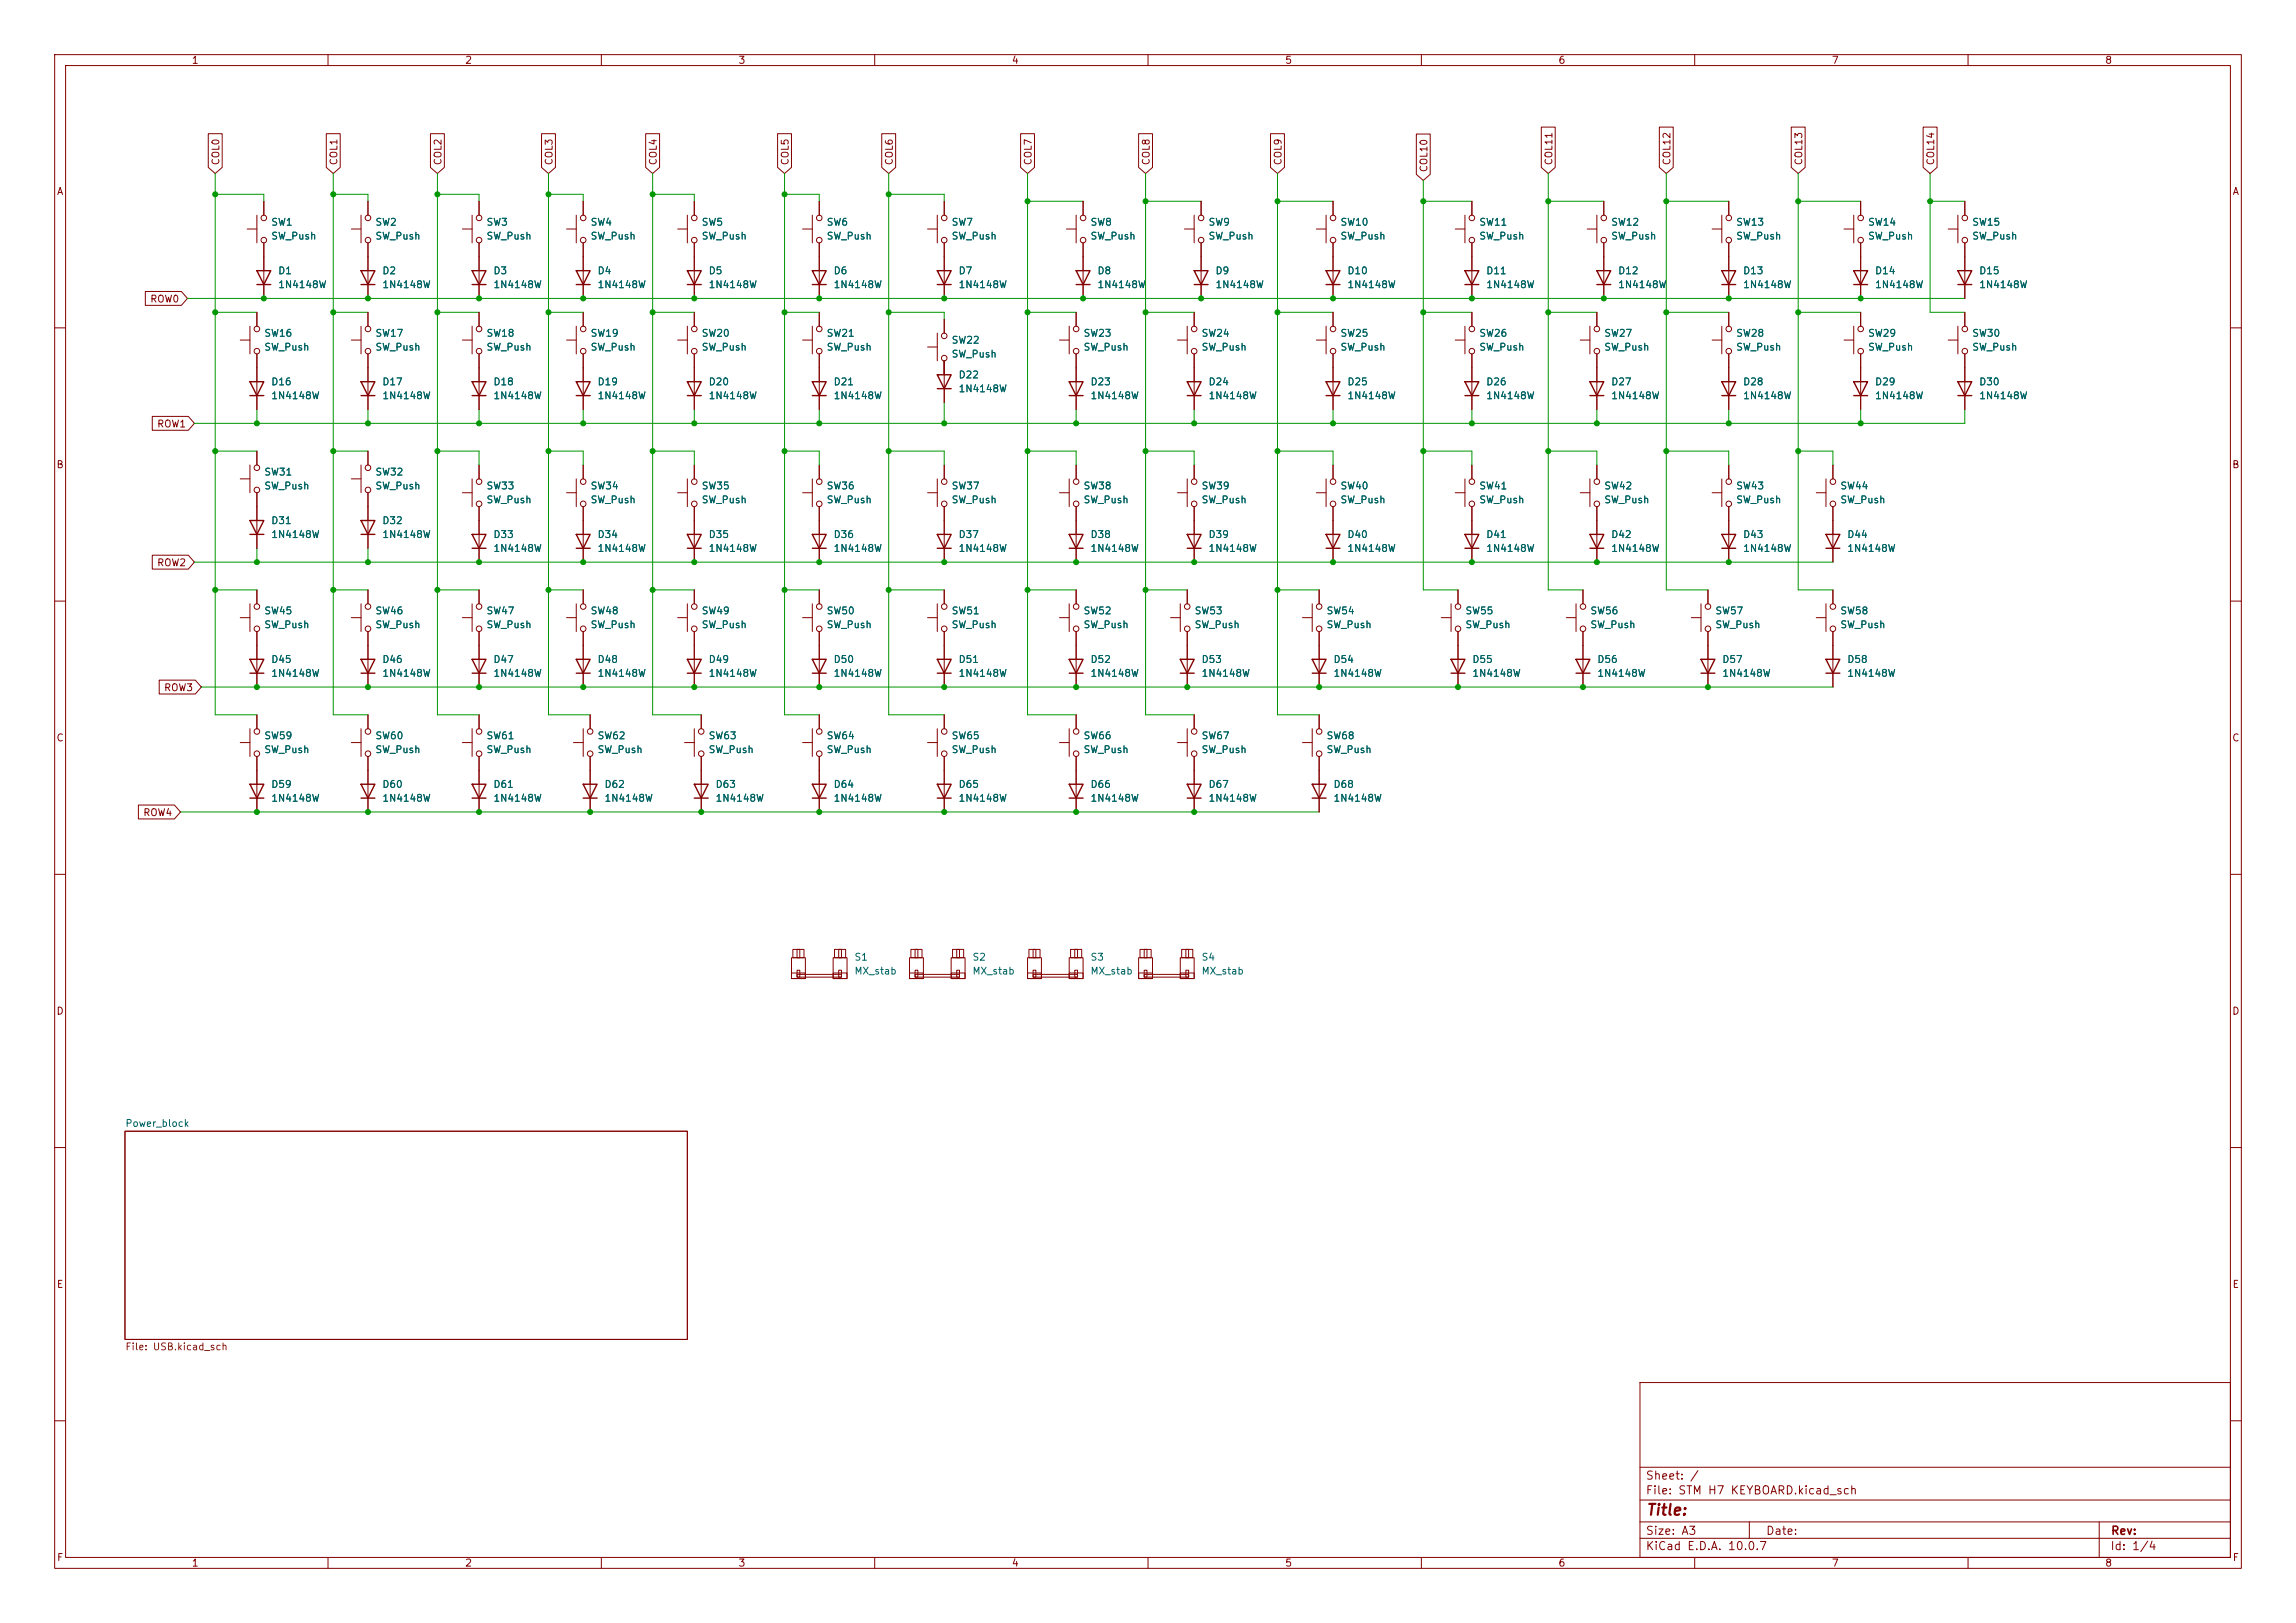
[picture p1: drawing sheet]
<svg xmlns="http://www.w3.org/2000/svg" width="420mm" height="297mm" viewBox="0 0 420 297" stroke-linecap="round" stroke-linejoin="round" font-family="sans-serif">
<defs><g id="words">
<text font-size="2" fill="#840000" x="301" y="277.8">Title:</text>
<g font-size="1.5" fill="#840000">
<text x="300.9" y="273.8">File: STM H7 KEYBOARD.kicad_sch</text>
<text x="300.9" y="271.1">Sheet: /</text>
<text x="300.9" y="281.2">Size: A3</text>
<text x="322.9" y="281.2">Date:</text>
<text x="386" y="281.2">Rev:</text>
<text x="300.9" y="284">KiCad E.D.A. 10.0.7</text>
<text x="385.9" y="284">Id: 1/4</text>
</g>
<g font-size="1.3" fill="#840000">
<text x="35" y="12">1</text>
<text x="85" y="12">2</text>
<text x="135" y="12">3</text>
<text x="185" y="12">4</text>
<text x="235" y="12">5</text>
<text x="285" y="12">6</text>
<text x="335" y="12">7</text>
<text x="385" y="12">8</text>
<text x="10.3" y="36">A</text>
<text x="40.4" y="30.3" transform="rotate(-90 40.4 30.3)">COL0</text>
<text x="62" y="30.3" transform="rotate(-90 62 30.3)">COL1</text>
<text x="81.1" y="30.3" transform="rotate(-90 81.1 30.3)">COL2</text>
<text x="101.4" y="30.3" transform="rotate(-90 101.4 30.3)">COL3</text>
<text x="120.4" y="30.3" transform="rotate(-90 120.4 30.3)">COL4</text>
<text x="144.6" y="30.3" transform="rotate(-90 144.6 30.3)">COL5</text>
<text x="163.6" y="30.3" transform="rotate(-90 163.6 30.3)">COL6</text>
<text x="189" y="30.3" transform="rotate(-90 189 30.3)">COL7</text>
<text x="210.6" y="30.3" transform="rotate(-90 210.6 30.3)">COL8</text>
<text x="234.7" y="30.3" transform="rotate(-90 234.7 30.3)">COL9</text>
<text x="261.4" y="31.6" transform="rotate(-90 261.4 31.6)">COL10</text>
<text x="284.3" y="30.3" transform="rotate(-90 284.3 30.3)">COL11</text>
<text x="305.9" y="30.3" transform="rotate(-90 305.9 30.3)">COL12</text>
<text x="330" y="30.3" transform="rotate(-90 330 30.3)">COL13</text>
<text x="354.1" y="30.3" transform="rotate(-90 354.1 30.3)">COL14</text>
<text x="408.3" y="36">A</text>
<text x="27.4" y="55.7">ROW0</text>
<text x="28.6" y="78.5">ROW1</text>
<text x="10.2" y="86">B</text>
<text x="408.2" y="86">B</text>
<text x="28.6" y="103.9">ROW2</text>
<text x="29.9" y="126.8">ROW3</text>
<text x="10.2" y="136">C</text>
<text x="408.2" y="136">C</text>
<text x="26.1" y="149.6">ROW4</text>
<text x="10.2" y="186">D</text>
<text x="408.2" y="186">D</text>
<text x="10.3" y="236">E</text>
<text x="408.3" y="236">E</text>
<text x="10.3" y="286">F</text>
<text x="35" y="287">1</text>
<text x="85" y="287">2</text>
<text x="135" y="287">3</text>
<text x="185" y="287">4</text>
<text x="235" y="287">5</text>
<text x="285" y="287">6</text>
<text x="335" y="287">7</text>
<text x="385" y="287">8</text>
<text x="408.3" y="286">F</text>
</g>
<g font-size="1.3" fill="#006464">
<text x="49.5" y="41.6">SW1</text>
<text x="68.6" y="41.6">SW2</text>
<text x="88.9" y="41.6">SW3</text>
<text x="107.9" y="41.6">SW4</text>
<text x="128.3" y="41.6">SW5</text>
<text x="151.1" y="41.6">SW6</text>
<text x="174" y="41.6">SW7</text>
<text x="199.4" y="41.6">SW8</text>
<text x="221" y="41.6">SW9</text>
<text x="245.1" y="41.6">SW10</text>
<text x="270.5" y="41.6">SW11</text>
<text x="294.6" y="41.6">SW12</text>
<text x="317.5" y="41.6">SW13</text>
<text x="341.6" y="41.6">SW14</text>
<text x="360.7" y="41.6">SW15</text>
<text x="49.5" y="44.1">SW_Push</text>
<text x="68.6" y="44.1">SW_Push</text>
<text x="88.9" y="44.1">SW_Push</text>
<text x="107.9" y="44.1">SW_Push</text>
<text x="128.3" y="44.1">SW_Push</text>
<text x="151.1" y="44.1">SW_Push</text>
<text x="174" y="44.1">SW_Push</text>
<text x="199.4" y="44.1">SW_Push</text>
<text x="221" y="44.1">SW_Push</text>
<text x="245.1" y="44.1">SW_Push</text>
<text x="270.5" y="44.1">SW_Push</text>
<text x="294.6" y="44.1">SW_Push</text>
<text x="317.5" y="44.1">SW_Push</text>
<text x="341.6" y="44.1">SW_Push</text>
<text x="360.7" y="44.1">SW_Push</text>
<text x="50.8" y="50.5">D1</text>
<text x="50.8" y="53">1N4148W</text>
<text x="69.8" y="50.5">D2</text>
<text x="69.8" y="53">1N4148W</text>
<text x="90.2" y="50.5">D3</text>
<text x="90.2" y="53">1N4148W</text>
<text x="109.2" y="50.5">D4</text>
<text x="109.2" y="53">1N4148W</text>
<text x="129.5" y="50.5">D5</text>
<text x="129.5" y="53">1N4148W</text>
<text x="152.4" y="50.5">D6</text>
<text x="152.4" y="53">1N4148W</text>
<text x="175.2" y="50.5">D7</text>
<text x="175.2" y="53">1N4148W</text>
<text x="200.6" y="50.5">D8</text>
<text x="200.6" y="53">1N4148W</text>
<text x="222.2" y="50.5">D9</text>
<text x="222.2" y="53">1N4148W</text>
<text x="246.4" y="50.5">D10</text>
<text x="246.4" y="53">1N4148W</text>
<text x="271.8" y="50.5">D11</text>
<text x="271.8" y="53">1N4148W</text>
<text x="295.9" y="50.5">D12</text>
<text x="295.9" y="53">1N4148W</text>
<text x="318.8" y="50.5">D13</text>
<text x="318.8" y="53">1N4148W</text>
<text x="342.9" y="50.5">D14</text>
<text x="342.9" y="53">1N4148W</text>
<text x="361.9" y="50.5">D15</text>
<text x="361.9" y="53">1N4148W</text>
<text x="48.2" y="61.9">SW16</text>
<text x="48.2" y="64.5">SW_Push</text>
<text x="68.6" y="61.9">SW17</text>
<text x="68.6" y="64.5">SW_Push</text>
<text x="88.9" y="61.9">SW18</text>
<text x="88.9" y="64.5">SW_Push</text>
<text x="107.9" y="61.9">SW19</text>
<text x="107.9" y="64.5">SW_Push</text>
<text x="128.3" y="61.9">SW20</text>
<text x="128.3" y="64.5">SW_Push</text>
<text x="151.1" y="61.9">SW21</text>
<text x="151.1" y="64.5">SW_Push</text>
<text x="174" y="63.2">SW22</text>
<text x="174" y="65.7">SW_Push</text>
<text x="198.1" y="61.9">SW23</text>
<text x="198.1" y="64.5">SW_Push</text>
<text x="219.7" y="61.9">SW24</text>
<text x="219.7" y="64.5">SW_Push</text>
<text x="245.1" y="61.9">SW25</text>
<text x="245.1" y="64.5">SW_Push</text>
<text x="270.5" y="61.9">SW26</text>
<text x="270.5" y="64.5">SW_Push</text>
<text x="293.4" y="61.9">SW27</text>
<text x="293.4" y="64.5">SW_Push</text>
<text x="317.5" y="61.9">SW28</text>
<text x="317.5" y="64.5">SW_Push</text>
<text x="341.6" y="61.9">SW29</text>
<text x="341.6" y="64.5">SW_Push</text>
<text x="360.7" y="61.9">SW30</text>
<text x="360.7" y="64.5">SW_Push</text>
<text x="49.5" y="70.8">D16</text>
<text x="69.8" y="70.8">D17</text>
<text x="90.2" y="70.8">D18</text>
<text x="109.2" y="70.8">D19</text>
<text x="129.5" y="70.8">D20</text>
<text x="152.4" y="70.8">D21</text>
<text x="175.2" y="69.5">D22</text>
<text x="199.4" y="70.8">D23</text>
<text x="221" y="70.8">D24</text>
<text x="246.4" y="70.8">D25</text>
<text x="271.8" y="70.8">D26</text>
<text x="294.6" y="70.8">D27</text>
<text x="318.8" y="70.8">D28</text>
<text x="342.9" y="70.8">D29</text>
<text x="361.9" y="70.8">D30</text>
<text x="49.5" y="73.4">1N4148W</text>
<text x="69.8" y="73.4">1N4148W</text>
<text x="90.2" y="73.4">1N4148W</text>
<text x="109.2" y="73.4">1N4148W</text>
<text x="129.5" y="73.4">1N4148W</text>
<text x="152.4" y="73.4">1N4148W</text>
<text x="175.2" y="72.1">1N4148W</text>
<text x="199.4" y="73.4">1N4148W</text>
<text x="221" y="73.4">1N4148W</text>
<text x="246.4" y="73.4">1N4148W</text>
<text x="271.8" y="73.4">1N4148W</text>
<text x="294.6" y="73.4">1N4148W</text>
<text x="318.8" y="73.4">1N4148W</text>
<text x="342.9" y="73.4">1N4148W</text>
<text x="361.9" y="73.4">1N4148W</text>
<text x="48.2" y="87.3">SW31</text>
<text x="48.2" y="89.9">SW_Push</text>
<text x="68.6" y="87.3">SW32</text>
<text x="68.6" y="89.9">SW_Push</text>
<text x="88.9" y="89.9">SW33</text>
<text x="107.9" y="89.9">SW34</text>
<text x="128.3" y="89.9">SW35</text>
<text x="151.1" y="89.9">SW36</text>
<text x="174" y="89.9">SW37</text>
<text x="198.1" y="89.9">SW38</text>
<text x="219.7" y="89.9">SW39</text>
<text x="245.1" y="89.9">SW40</text>
<text x="270.5" y="89.9">SW41</text>
<text x="293.4" y="89.9">SW42</text>
<text x="317.5" y="89.9">SW43</text>
<text x="336.5" y="89.9">SW44</text>
<text x="88.9" y="92.4">SW_Push</text>
<text x="107.9" y="92.4">SW_Push</text>
<text x="128.3" y="92.4">SW_Push</text>
<text x="151.1" y="92.4">SW_Push</text>
<text x="174" y="92.4">SW_Push</text>
<text x="198.1" y="92.4">SW_Push</text>
<text x="219.7" y="92.4">SW_Push</text>
<text x="245.1" y="92.4">SW_Push</text>
<text x="270.5" y="92.4">SW_Push</text>
<text x="293.4" y="92.4">SW_Push</text>
<text x="317.5" y="92.4">SW_Push</text>
<text x="336.5" y="92.4">SW_Push</text>
<text x="49.5" y="96.2">D31</text>
<text x="49.5" y="98.8">1N4148W</text>
<text x="69.8" y="96.2">D32</text>
<text x="69.8" y="98.8">1N4148W</text>
<text x="90.2" y="98.8">D33</text>
<text x="90.2" y="101.3">1N4148W</text>
<text x="109.2" y="98.8">D34</text>
<text x="109.2" y="101.3">1N4148W</text>
<text x="129.5" y="98.8">D35</text>
<text x="129.5" y="101.3">1N4148W</text>
<text x="152.4" y="98.8">D36</text>
<text x="152.4" y="101.3">1N4148W</text>
<text x="175.2" y="98.8">D37</text>
<text x="175.2" y="101.3">1N4148W</text>
<text x="199.4" y="98.8">D38</text>
<text x="199.4" y="101.3">1N4148W</text>
<text x="221" y="98.8">D39</text>
<text x="221" y="101.3">1N4148W</text>
<text x="246.4" y="98.8">D40</text>
<text x="246.4" y="101.3">1N4148W</text>
<text x="271.8" y="98.8">D41</text>
<text x="271.8" y="101.3">1N4148W</text>
<text x="294.6" y="98.8">D42</text>
<text x="294.6" y="101.3">1N4148W</text>
<text x="318.8" y="98.8">D43</text>
<text x="318.8" y="101.3">1N4148W</text>
<text x="337.8" y="98.8">D44</text>
<text x="337.8" y="101.3">1N4148W</text>
<text x="48.2" y="112.7">SW45</text>
<text x="68.6" y="112.7">SW46</text>
<text x="88.9" y="112.7">SW47</text>
<text x="107.9" y="112.7">SW48</text>
<text x="128.3" y="112.7">SW49</text>
<text x="151.1" y="112.7">SW50</text>
<text x="174" y="112.7">SW51</text>
<text x="198.1" y="112.7">SW52</text>
<text x="218.4" y="112.7">SW53</text>
<text x="242.6" y="112.7">SW54</text>
<text x="268" y="112.7">SW55</text>
<text x="290.8" y="112.7">SW56</text>
<text x="313.7" y="112.7">SW57</text>
<text x="336.5" y="112.7">SW58</text>
<text x="48.2" y="115.3">SW_Push</text>
<text x="68.6" y="115.3">SW_Push</text>
<text x="88.9" y="115.3">SW_Push</text>
<text x="107.9" y="115.3">SW_Push</text>
<text x="128.3" y="115.3">SW_Push</text>
<text x="151.1" y="115.3">SW_Push</text>
<text x="174" y="115.3">SW_Push</text>
<text x="198.1" y="115.3">SW_Push</text>
<text x="218.4" y="115.3">SW_Push</text>
<text x="242.6" y="115.3">SW_Push</text>
<text x="268" y="115.3">SW_Push</text>
<text x="290.8" y="115.3">SW_Push</text>
<text x="313.7" y="115.3">SW_Push</text>
<text x="336.5" y="115.3">SW_Push</text>
<text x="49.5" y="121.6">D45</text>
<text x="49.5" y="124.2">1N4148W</text>
<text x="69.8" y="121.6">D46</text>
<text x="69.8" y="124.2">1N4148W</text>
<text x="90.2" y="121.6">D47</text>
<text x="90.2" y="124.2">1N4148W</text>
<text x="109.2" y="121.6">D48</text>
<text x="109.2" y="124.2">1N4148W</text>
<text x="129.5" y="121.6">D49</text>
<text x="129.5" y="124.2">1N4148W</text>
<text x="152.4" y="121.6">D50</text>
<text x="152.4" y="124.2">1N4148W</text>
<text x="175.2" y="121.6">D51</text>
<text x="175.2" y="124.2">1N4148W</text>
<text x="199.4" y="121.6">D52</text>
<text x="199.4" y="124.2">1N4148W</text>
<text x="219.7" y="121.6">D53</text>
<text x="219.7" y="124.2">1N4148W</text>
<text x="243.8" y="121.6">D54</text>
<text x="243.8" y="124.2">1N4148W</text>
<text x="269.2" y="121.6">D55</text>
<text x="269.2" y="124.2">1N4148W</text>
<text x="292.1" y="121.6">D56</text>
<text x="292.1" y="124.2">1N4148W</text>
<text x="314.9" y="121.6">D57</text>
<text x="314.9" y="124.2">1N4148W</text>
<text x="337.8" y="121.6">D58</text>
<text x="337.8" y="124.2">1N4148W</text>
<text x="48.2" y="135.6">SW59</text>
<text x="68.6" y="135.6">SW60</text>
<text x="88.9" y="135.6">SW61</text>
<text x="109.2" y="135.6">SW62</text>
<text x="129.5" y="135.6">SW63</text>
<text x="151.1" y="135.6">SW64</text>
<text x="174" y="135.6">SW65</text>
<text x="198.1" y="135.6">SW66</text>
<text x="219.7" y="135.6">SW67</text>
<text x="242.6" y="135.6">SW68</text>
<text x="48.2" y="138.1">SW_Push</text>
<text x="68.6" y="138.1">SW_Push</text>
<text x="88.9" y="138.1">SW_Push</text>
<text x="109.2" y="138.1">SW_Push</text>
<text x="129.5" y="138.1">SW_Push</text>
<text x="151.1" y="138.1">SW_Push</text>
<text x="174" y="138.1">SW_Push</text>
<text x="198.1" y="138.1">SW_Push</text>
<text x="219.7" y="138.1">SW_Push</text>
<text x="242.6" y="138.1">SW_Push</text>
<text x="49.5" y="144.5">D59</text>
<text x="49.5" y="147">1N4148W</text>
<text x="69.8" y="144.5">D60</text>
<text x="69.8" y="147">1N4148W</text>
<text x="90.2" y="144.5">D61</text>
<text x="90.2" y="147">1N4148W</text>
<text x="110.5" y="144.5">D62</text>
<text x="110.5" y="147">1N4148W</text>
<text x="130.8" y="144.5">D63</text>
<text x="130.8" y="147">1N4148W</text>
<text x="152.4" y="144.5">D64</text>
<text x="152.4" y="147">1N4148W</text>
<text x="175.2" y="144.5">D65</text>
<text x="175.2" y="147">1N4148W</text>
<text x="199.4" y="144.5">D66</text>
<text x="199.4" y="147">1N4148W</text>
<text x="221" y="144.5">D67</text>
<text x="221" y="147">1N4148W</text>
<text x="243.8" y="144.5">D68</text>
<text x="243.8" y="147">1N4148W</text>
<text x="156.2" y="176.1">S1</text>
<text x="156.2" y="178.6">MX_stab</text>
<text x="177.8" y="176.1">S2</text>
<text x="177.8" y="178.6">MX_stab</text>
<text x="199.4" y="176.1">S3</text>
<text x="199.4" y="178.6">MX_stab</text>
<text x="219.7" y="176.1">S4</text>
<text x="219.7" y="178.6">MX_stab</text>
<text x="22.8" y="206.5">Power_block</text>
</g>
<text font-size="1.3" fill="#725600" x="22.8" y="247.4">File: USB.kicad_sch</text>
</g></defs>
<g fill="none" stroke="#840000" stroke-width=".18">
<path d="M10 10h400v277h-400zM12 12h396v273h-396zM60 10v2M110 10v2M160 10v2M210 10v2M260 10v2M310 10v2M360 10v2M38.1 24.5h2.5v6.1l-1.2 1.2-1.3-1.2zM47 39.4v5.1M48.3 36.8v2.6"/>
<path d="M59.7 24.5h2.5v6.1l-1.2 1.2-1.3-1.2zM66 39.4v5.1M67.3 36.8v2.6M78.7 24.5h2.6v6.1l-1.3 1.2-1.3-1.2zM86.4 39.4v5.1M87.6 36.8v2.6M99.1 24.5h2.5v6.1l-1.3 1.2-1.2-1.2zM105.4 39.4v5.1M106.7 36.8v2.6M118.1 24.5h2.6v6.1l-1.3 1.2-1.3-1.2zM125.7 39.4v5.1M127 36.8v2.6"/>
<path d="M142.2 24.5h2.6v6.1l-1.3 1.2-1.3-1.2zM148.6 39.4v5.1M149.9 36.8v2.6M161.3 24.5h2.5v6.1l-1.2 1.2-1.3-1.2zM171.4 39.4v5.1M172.7 36.8v2.6M186.7 24.5h2.5v6.1l-1.2 1.2-1.3-1.2zM196.8 39.4v5.1M198.1 36.8v2.6M208.3 24.5h2.5v6.1l-1.3 1.2-1.2-1.2zM218.4 39.4v5.1M219.7 36.8v2.6"/>
<path d="M232.4 24.5h2.6v6.1l-1.3 1.2-1.3-1.2zM242.6 39.4v5.1M243.8 36.8v2.6M259.1 24.5h2.5v7.4l-1.3 1.1-1.2-1.1zM268 39.4v5.1M269.2 36.8v2.6M281.9 23.3h2.6v7.3l-1.3 1.2-1.3-1.2zM292.1 39.4v5.1M293.4 36.8v2.6M303.5 23.3h2.6v7.3l-1.3 1.2-1.3-1.2zM315 39.4v5.1M316.2 36.8v2.6"/>
<path d="M327.7 23.3h2.5v7.3l-1.3 1.2-1.2-1.2zM339.1 39.4v5.1M340.4 36.8v2.6M351.8 23.3h2.5v7.3l-1.2 1.2-1.3-1.2zM358.1 39.4v5.1M359.4 36.8v2.6M26.6 53.3h6.6l1.1 1.3-1.1 1.3h-6.6zM45.2 41.9h1.8M45.7 59.7v5.1M47 57.2v2.5M48.3 44.5v10.1M64.3 41.9h1.7"/>
<path d="M66 59.7v5.1M67.3 44.5v10.1M67.3 57.2v2.5M84.6 41.9h1.8M86.4 59.7v5.1M87.6 44.5v10.1M87.6 57.2v2.5M103.6 41.9h1.8M105.4 59.7v5.1M106.7 44.5v10.1M106.7 57.2v2.5M124 41.9h1.7"/>
<path d="M125.7 59.7v5.1M127 44.5v10.1M127 57.2v2.5M146.8 41.9h1.8M148.6 59.7v5.1M149.9 44.5v10.1M149.9 57.2v2.5M169.7 41.9h1.7M172.7 44.5v10.1M172.7 58.4v2.6M195.1 41.9h1.7M195.6 59.7v5.1"/>
<path d="M196.8 57.2v2.5M198.1 44.5v10.1M216.7 41.9h1.7M217.2 59.7v5.1M218.4 57.2v2.5M219.7 44.5v10.1M240.8 41.9h1.8M242.6 59.7v5.1M243.8 44.5v10.1M243.8 57.2v2.5M266.2 41.9h1.8M268 59.7v5.1"/>
<path d="M269.2 44.5v10.1M269.2 57.2v2.5M290.3 41.9h1.8M290.8 59.7v5.1M292.1 57.2v2.5M293.4 44.5v10.1M313.2 41.9h1.8M315 59.7v5.1M316.2 44.5v10.1M316.2 57.2v2.5M337.3 41.9h1.8M339.1 59.7v5.1"/>
<path d="M340.4 44.5v10.1M340.4 57.2v2.5M356.4 41.9h1.7M358.1 59.7v5.1M359.4 44.5v10.1M359.4 57.2v2.5M10 60h2M27.9 76.2h6.5l1.2 1.3-1.2 1.2h-6.5zM43.9 62.2h1.8M47 64.8v10.1M64.3 62.2h1.7M67.3 64.8v10.1"/>
<path d="M84.6 62.2h1.8M87.6 64.8v10.1M103.6 62.2h1.8M106.7 64.8v10.1M124 62.2h1.7M127 64.8v10.1M146.8 62.2h1.8M149.9 64.8v10.1M169.7 63.5h1.7M171.4 61v5M172.7 66v7.7M193.8 62.2h1.8"/>
<path d="M196.8 64.8v10.1M215.4 62.2h1.8M218.4 64.8v10.1M240.8 62.2h1.8M243.8 64.8v10.1M266.2 62.2h1.8M269.2 64.8v10.1M289.1 62.2h1.7M292.1 64.8v10.1M313.2 62.2h1.8M316.2 64.8v10.1M337.3 62.2h1.8"/>
<path d="M340.4 64.8v10.1M356.4 62.2h1.7M359.4 64.8v10.1M408 60h2M43.9 87.6h1.8M45.7 85.1v5.1M47 82.6v2.5M47 90.2v10.1M64.3 87.6h1.7M66 85.1v5.1M67.3 82.6v2.5M67.3 90.2v10.1"/>
<path d="M84.6 90.2h1.8M86.4 87.6v5.1M87.6 85.1v2.5M87.6 92.7v10.2M103.6 90.2h1.8M105.4 87.6v5.1M106.7 85.1v2.5M106.7 92.7v10.2M124 90.2h1.7M125.7 87.6v5.1M127 85.1v2.5M127 92.7v10.2"/>
<path d="M146.8 90.2h1.8M148.6 87.6v5.1M149.9 85.1v2.5M149.9 92.7v10.2M169.7 90.2h1.7M171.4 87.6v5.1M172.7 85.1v2.5M172.7 92.7v10.2M193.8 90.2h1.8M195.6 87.6v5.1M196.8 85.1v2.5M196.8 92.7v10.2"/>
<path d="M215.4 90.2h1.8M217.2 87.6v5.1M218.4 85.1v2.5M218.4 92.7v10.2M240.8 90.2h1.8M242.6 87.6v5.1M243.8 85.1v2.5M243.8 92.7v10.2M266.2 90.2h1.8M268 87.6v5.1M269.2 85.1v2.5M269.2 92.7v10.2"/>
<path d="M289.1 90.2h1.7M290.8 87.6v5.1M292.1 85.1v2.5M292.1 92.7v10.2M313.2 90.2h1.8M315 87.6v5.1M316.2 85.1v2.5M316.2 92.7v10.2M332.2 90.2h1.8M334 87.6v5.1M335.3 85.1v2.5M335.3 92.7v10.2"/>
<path d="M10 110h2M27.9 101.6h6.5l1.2 1.3-1.2 1.2h-6.5zM43.9 113h1.8M45.7 110.5v5.1M47 108v2.5M47 115.6v10.1M64.3 113h1.7M66 110.5v5.1M67.3 108v2.5M67.3 115.6v10.1M84.6 113h1.8M86.4 110.5v5.1"/>
<path d="M87.6 108v2.5M87.6 115.6v10.1M103.6 113h1.8M105.4 110.5v5.1M106.7 108v2.5M106.7 115.6v10.1M124 113h1.7M125.7 110.5v5.1M127 108v2.5M127 115.6v10.1M146.8 113h1.8M148.6 110.5v5.1"/>
<path d="M149.9 108v2.5M149.9 115.6v10.1M169.7 113h1.7M171.4 110.5v5.1M172.7 108v2.5M172.7 115.6v10.1M193.8 113h1.8M195.6 110.5v5.1M196.8 108v2.5M196.8 115.6v10.1M214.1 113h1.8M215.9 110.5v5.1"/>
<path d="M217.2 108v2.5M217.2 115.6v10.1M238.3 113h1.7M240 110.5v5.1M241.3 108v2.5M241.3 115.6v10.1M263.7 113h1.7M265.4 110.5v5.1M266.7 108v2.5M266.7 115.6v10.1M286.5 113h1.8M288.3 110.5v5.1"/>
<path d="M289.6 108v2.5M289.6 115.6v10.1M309.4 113h1.7M311.1 110.5v5.1M312.4 108v2.5M312.4 115.6v10.1M332.2 113h1.8M334 110.5v5.1M335.3 108v2.5M335.3 115.6v10.1M408 110h2M29.1 124.5h6.6l1.1 1.2-1.1 1.3h-6.6z"/>
<path d="M43.9 135.9h1.8M45.7 133.4v5M47 130.8v2.6M47 138.4v10.2M64.3 135.9h1.7M66 133.4v5M67.3 130.8v2.6M67.3 138.4v10.2M84.6 135.9h1.8M86.4 133.4v5M87.6 130.8v2.6M87.6 138.4v10.2"/>
<path d="M104.9 135.9h1.8M106.7 133.4v5M107.9 130.8v2.6M107.9 138.4v10.2M125.2 135.9h1.8M127 133.4v5M128.3 130.8v2.6M128.3 138.4v10.2M146.8 135.9h1.8M148.6 133.4v5M149.9 130.8v2.6M149.9 138.4v10.2"/>
<path d="M169.7 135.9h1.7M171.4 133.4v5M172.7 130.8v2.6M172.7 138.4v10.2M193.8 135.9h1.8M195.6 133.4v5M196.8 130.8v2.6M196.8 138.4v10.2M215.4 135.9h1.8M217.2 133.4v5M218.4 130.8v2.6M218.4 138.4v10.2"/>
<path d="M238.3 135.9h1.7M240 133.4v5M241.3 130.8v2.6M241.3 138.4v10.2M10 160h2M25.3 147.3h6.6l1.1 1.3-1.1 1.3h-6.6zM408 160h2M144.8 175.3h2.5v3.8h-2.5zM144.8 178.1h2.5v1h-2.5zM145 173.7h2.1v1.6h-2.1zM145.8 173.7h.5v1.6h-.5zM145.8 178.3h8.1v.5h-8.1z"/>
<path d="M145.8 177.5h.5v1.3h-.5zM152.4 175.3h2.5v3.8h-2.5zM152.4 178.1h2.5v1h-2.5zM152.7 173.7h2v1.6h-2zM153.4 173.7h.5v1.6h-.5zM153.4 177.5h.5v1.3h-.5zM166.4 175.3h2.5v3.8h-2.5zM166.4 178.1h2.5v1h-2.5zM166.6 173.7h2.1v1.6h-2.1zM167.4 173.7h.5v1.6h-.5zM167.4 178.3h8.1v.5h-8.1zM167.4 177.5h.5v1.3h-.5z"/>
<path d="M174 175.3h2.5v3.8h-2.5zM174 178.1h2.5v1h-2.5zM174.2 173.7h2.1v1.6h-2.1zM175 173.7h.5v1.6h-.5zM175 177.5h.5v1.3h-.5zM188 175.3h2.5v3.8h-2.5zM188 178.1h2.5v1h-2.5zM188.2 173.7h2v1.6h-2zM189 173.7h.5v1.6h-.5zM189 178.3h8.1v.5h-8.1zM189 177.5h.5v1.3h-.5zM195.6 175.3h2.5v3.8h-2.5z"/>
<path d="M195.6 178.1h2.5v1h-2.5zM195.8 173.7h2.1v1.6h-2.1zM196.6 173.7h.5v1.6h-.5zM196.6 177.5h.5v1.3h-.5zM208.3 175.3h2.5v3.8h-2.5zM208.3 178.1h2.5v1h-2.5zM208.5 173.7h2.1v1.6h-2.1zM209.3 173.7h.5v1.6h-.5zM209.3 178.3h8.1v.5h-8.1zM209.3 177.5h.5v1.3h-.5zM215.9 175.3h2.5v3.8h-2.5zM215.9 178.1h2.5v1h-2.5z"/>
<path d="M216.2 173.7h2v1.6h-2zM216.9 173.7h.5v1.6h-.5zM216.9 177.5h.5v1.3h-.5zM10 210h2M22.9 207h102.8v38.1h-102.8zM408 210h2M300 253h108v32h-108zM10 260h2M300 278.5h108M300 274.5h108M300 268.5h108M320 278.5v3"/>
<path d="M384 278.5v6.5M408 260h2M60 285v2M110 285v2M160 285v2M210 285v2M260 285v2M300 281.5h108M310 285v2M360 285v2"/>
<circle cx="48.3" cy="39.9" r=".51"/>
<circle cx="67.3" cy="39.9" r=".51"/>
<circle cx="87.6" cy="39.9" r=".51"/>
<circle cx="106.7" cy="39.9" r=".51"/>
<circle cx="127" cy="39.9" r=".51"/>
<circle cx="149.9" cy="39.9" r=".51"/>
<circle cx="172.7" cy="39.9" r=".51"/>
<circle cx="198.1" cy="39.9" r=".51"/>
<circle cx="219.7" cy="39.9" r=".51"/>
<circle cx="243.8" cy="39.9" r=".51"/>
<circle cx="269.2" cy="39.9" r=".51"/>
<circle cx="293.4" cy="39.9" r=".51"/>
<circle cx="316.2" cy="39.9" r=".51"/>
<circle cx="340.4" cy="39.9" r=".51"/>
<circle cx="359.4" cy="39.9" r=".51"/>
<circle cx="48.3" cy="43.9" r=".51"/>
<circle cx="67.3" cy="43.9" r=".51"/>
<circle cx="87.6" cy="43.9" r=".51"/>
<circle cx="106.7" cy="43.9" r=".51"/>
<circle cx="127" cy="43.9" r=".51"/>
<circle cx="149.9" cy="43.9" r=".51"/>
<circle cx="172.7" cy="43.9" r=".51"/>
<circle cx="198.1" cy="43.9" r=".51"/>
<circle cx="219.7" cy="43.9" r=".51"/>
<circle cx="243.8" cy="43.9" r=".51"/>
<circle cx="269.2" cy="43.9" r=".51"/>
<circle cx="293.4" cy="43.9" r=".51"/>
<circle cx="316.2" cy="43.9" r=".51"/>
<circle cx="340.4" cy="43.9" r=".51"/>
<circle cx="359.4" cy="43.9" r=".51"/>
<circle cx="47" cy="60.2" r=".51"/>
<circle cx="47" cy="64.3" r=".51"/>
<circle cx="67.3" cy="64.3" r=".51"/>
<circle cx="67.3" cy="60.2" r=".51"/>
<circle cx="87.6" cy="64.3" r=".51"/>
<circle cx="87.6" cy="60.2" r=".51"/>
<circle cx="106.7" cy="64.3" r=".51"/>
<circle cx="106.7" cy="60.2" r=".51"/>
<circle cx="127" cy="64.3" r=".51"/>
<circle cx="127" cy="60.2" r=".51"/>
<circle cx="149.9" cy="64.3" r=".51"/>
<circle cx="149.9" cy="60.2" r=".51"/>
<circle cx="172.7" cy="65.5" r=".51"/>
<circle cx="172.7" cy="61.5" r=".51"/>
<circle cx="196.9" cy="60.2" r=".51"/>
<circle cx="196.9" cy="64.3" r=".51"/>
<circle cx="218.4" cy="64.3" r=".51"/>
<circle cx="218.4" cy="60.2" r=".51"/>
<circle cx="243.8" cy="64.3" r=".51"/>
<circle cx="243.8" cy="60.2" r=".51"/>
<circle cx="269.2" cy="60.2" r=".51"/>
<circle cx="269.2" cy="64.3" r=".51"/>
<circle cx="292.1" cy="60.2" r=".51"/>
<circle cx="292.1" cy="64.3" r=".51"/>
<circle cx="316.2" cy="60.2" r=".51"/>
<circle cx="316.2" cy="64.3" r=".51"/>
<circle cx="340.4" cy="60.2" r=".51"/>
<circle cx="340.4" cy="64.3" r=".51"/>
<circle cx="359.4" cy="64.3" r=".51"/>
<circle cx="359.4" cy="60.2" r=".51"/>
<circle cx="47" cy="85.6" r=".51"/>
<circle cx="47" cy="89.7" r=".51"/>
<circle cx="67.3" cy="85.6" r=".51"/>
<circle cx="67.3" cy="89.7" r=".51"/>
<circle cx="87.6" cy="92.2" r=".51"/>
<circle cx="87.6" cy="88.1" r=".51"/>
<circle cx="106.7" cy="92.2" r=".51"/>
<circle cx="106.7" cy="88.1" r=".51"/>
<circle cx="127" cy="88.1" r=".51"/>
<circle cx="127" cy="92.2" r=".51"/>
<circle cx="149.9" cy="88.1" r=".51"/>
<circle cx="149.9" cy="92.2" r=".51"/>
<circle cx="172.7" cy="92.2" r=".51"/>
<circle cx="172.7" cy="88.1" r=".51"/>
<circle cx="196.9" cy="88.1" r=".51"/>
<circle cx="196.9" cy="92.2" r=".51"/>
<circle cx="218.4" cy="88.1" r=".51"/>
<circle cx="218.4" cy="92.2" r=".51"/>
<circle cx="243.8" cy="92.2" r=".51"/>
<circle cx="243.8" cy="88.1" r=".51"/>
<circle cx="269.2" cy="92.2" r=".51"/>
<circle cx="269.2" cy="88.1" r=".51"/>
<circle cx="292.1" cy="88.1" r=".51"/>
<circle cx="292.1" cy="92.2" r=".51"/>
<circle cx="316.2" cy="92.2" r=".51"/>
<circle cx="316.2" cy="88.1" r=".51"/>
<circle cx="335.3" cy="88.1" r=".51"/>
<circle cx="335.3" cy="92.2" r=".51"/>
<circle cx="47" cy="115.1" r=".51"/>
<circle cx="47" cy="111" r=".51"/>
<circle cx="67.3" cy="115.1" r=".51"/>
<circle cx="67.3" cy="111" r=".51"/>
<circle cx="87.6" cy="115.1" r=".51"/>
<circle cx="87.6" cy="111" r=".51"/>
<circle cx="106.7" cy="111" r=".51"/>
<circle cx="106.7" cy="115.1" r=".51"/>
<circle cx="127" cy="111" r=".51"/>
<circle cx="127" cy="115.1" r=".51"/>
<circle cx="149.9" cy="115.1" r=".51"/>
<circle cx="149.9" cy="111" r=".51"/>
<circle cx="172.7" cy="111" r=".51"/>
<circle cx="172.7" cy="115.1" r=".51"/>
<circle cx="196.9" cy="111" r=".51"/>
<circle cx="196.9" cy="115.1" r=".51"/>
<circle cx="217.2" cy="115.1" r=".51"/>
<circle cx="217.2" cy="111" r=".51"/>
<circle cx="241.3" cy="115.1" r=".51"/>
<circle cx="241.3" cy="111" r=".51"/>
<circle cx="266.7" cy="111" r=".51"/>
<circle cx="266.7" cy="115.1" r=".51"/>
<circle cx="289.6" cy="111" r=".51"/>
<circle cx="289.6" cy="115.1" r=".51"/>
<circle cx="312.4" cy="111" r=".51"/>
<circle cx="312.4" cy="115.1" r=".51"/>
<circle cx="335.3" cy="111" r=".51"/>
<circle cx="335.3" cy="115.1" r=".51"/>
<circle cx="47" cy="137.9" r=".51"/>
<circle cx="47" cy="133.9" r=".51"/>
<circle cx="67.3" cy="137.9" r=".51"/>
<circle cx="67.3" cy="133.9" r=".51"/>
<circle cx="87.6" cy="133.9" r=".51"/>
<circle cx="87.6" cy="137.9" r=".51"/>
<circle cx="108" cy="133.9" r=".51"/>
<circle cx="108" cy="137.9" r=".51"/>
<circle cx="128.3" cy="137.9" r=".51"/>
<circle cx="128.3" cy="133.9" r=".51"/>
<circle cx="149.9" cy="137.9" r=".51"/>
<circle cx="149.9" cy="133.9" r=".51"/>
<circle cx="172.7" cy="137.9" r=".51"/>
<circle cx="172.7" cy="133.9" r=".51"/>
<circle cx="196.9" cy="137.9" r=".51"/>
<circle cx="196.9" cy="133.9" r=".51"/>
<circle cx="218.4" cy="137.9" r=".51"/>
<circle cx="218.4" cy="133.9" r=".51"/>
<circle cx="241.3" cy="137.9" r=".51"/>
<circle cx="241.3" cy="133.9" r=".51"/>
</g>
<g fill="none" stroke="#840000" stroke-width=".25">
<path d="M47 49.5h2.5l-1.2 2.6zM47 52.1h2.5M66 49.5h2.6l-1.3 2.6zM66 52.1h2.6M86.4 49.5h2.5l-1.3 2.6zM86.4 52.1h2.5M105.4 49.5h2.5l-1.2 2.6zM105.4 52.1h2.5M125.7 49.5h2.6l-1.3 2.6zM125.7 52.1h2.6M148.6 49.5h2.5l-1.2 2.6zM148.6 52.1h2.5"/>
<path d="M171.4 49.5h2.6l-1.3 2.6zM171.4 52.1h2.6M196.8 49.5h2.6l-1.3 2.6zM196.8 52.1h2.6M218.4 49.5h2.6l-1.3 2.6zM218.4 52.1h2.6M242.6 49.5h2.5l-1.3 2.6zM242.6 52.1h2.5M268 49.5h2.5l-1.3 2.6zM268 52.1h2.5M292.1 49.5h2.5l-1.2 2.6zM292.1 52.1h2.5"/>
<path d="M315 49.5h2.5l-1.3 2.6zM315 52.1h2.5M339.1 49.5h2.5l-1.2 2.6zM339.1 52.1h2.5M358.1 49.5h2.6l-1.3 2.6zM358.1 52.1h2.6M45.7 69.9h2.6l-1.3 2.5zM45.7 72.4h2.6M66 69.9h2.6l-1.3 2.5zM66 72.4h2.6M86.4 69.9h2.5l-1.3 2.5zM86.4 72.4h2.5"/>
<path d="M105.4 69.9h2.5l-1.2 2.5zM105.4 72.4h2.5M125.7 69.9h2.6l-1.3 2.5zM125.7 72.4h2.6M148.6 69.9h2.5l-1.2 2.5zM148.6 72.4h2.5M171.4 68.6h2.6l-1.3 2.5zM171.4 71.1h2.6M195.6 69.9h2.5l-1.3 2.5zM195.6 72.4h2.5M217.2 69.9h2.5l-1.3 2.5zM217.2 72.4h2.5"/>
<path d="M242.6 69.9h2.5l-1.3 2.5zM242.6 72.4h2.5M268 69.9h2.5l-1.3 2.5zM268 72.4h2.5M290.8 69.9h2.6l-1.3 2.5zM290.8 72.4h2.6M315 69.9h2.5l-1.3 2.5zM315 72.4h2.5M339.1 69.9h2.5l-1.2 2.5zM339.1 72.4h2.5M358.1 69.9h2.6l-1.3 2.5zM358.1 72.4h2.6"/>
<path d="M45.7 95.3h2.6l-1.3 2.5zM45.7 97.8h2.6M66 95.3h2.6l-1.3 2.5zM66 97.8h2.6M86.4 97.8h2.5l-1.3 2.5zM105.4 97.8h2.5l-1.2 2.5zM125.7 97.8h2.6l-1.3 2.5zM148.6 97.8h2.5l-1.2 2.5zM171.4 97.8h2.6l-1.3 2.5zM195.6 97.8h2.5l-1.3 2.5zM217.2 97.8h2.5l-1.3 2.5zM242.6 97.8h2.5l-1.3 2.5z"/>
<path d="M268 97.8h2.5l-1.3 2.5zM290.8 97.8h2.6l-1.3 2.5zM315 97.8h2.5l-1.3 2.5zM334 97.8h2.5l-1.2 2.5zM86.4 100.3h2.5M105.4 100.3h2.5M125.7 100.3h2.6M148.6 100.3h2.5M171.4 100.3h2.6M195.6 100.3h2.5M217.2 100.3h2.5M242.6 100.3h2.5"/>
<path d="M268 100.3h2.5M290.8 100.3h2.6M315 100.3h2.5M334 100.3h2.5M45.7 120.7h2.6l-1.3 2.5zM45.7 123.2h2.6M66 120.7h2.6l-1.3 2.5zM66 123.2h2.6M86.4 120.7h2.5l-1.3 2.5zM86.4 123.2h2.5M105.4 120.7h2.5l-1.2 2.5zM105.4 123.2h2.5"/>
<path d="M125.7 120.7h2.6l-1.3 2.5zM125.7 123.2h2.6M148.6 120.7h2.5l-1.2 2.5zM148.6 123.2h2.5M171.4 120.7h2.6l-1.3 2.5zM171.4 123.2h2.6M195.6 120.7h2.5l-1.3 2.5zM195.6 123.2h2.5M215.9 120.7h2.5l-1.2 2.5zM215.9 123.2h2.5M240 120.7h2.6l-1.3 2.5zM240 123.2h2.6"/>
<path d="M265.4 120.7h2.6l-1.3 2.5zM265.4 123.2h2.6M288.3 120.7h2.5l-1.2 2.5zM288.3 123.2h2.5M311.1 120.7h2.6l-1.3 2.5zM311.1 123.2h2.6M334 120.7h2.5l-1.2 2.5zM334 123.2h2.5M45.7 143.5h2.6l-1.3 2.6zM45.7 146.1h2.6M66 143.5h2.6l-1.3 2.6zM66 146.1h2.6"/>
<path d="M86.4 143.5h2.5l-1.3 2.6zM86.4 146.1h2.5M106.7 143.5h2.5l-1.3 2.6zM106.7 146.1h2.5M127 143.5h2.5l-1.2 2.6zM127 146.1h2.5M148.6 143.5h2.5l-1.2 2.6zM148.6 146.1h2.5M171.4 143.5h2.6l-1.3 2.6zM171.4 146.1h2.6M195.6 143.5h2.5l-1.3 2.6zM195.6 146.1h2.5"/>
<path d="M217.2 143.5h2.5l-1.3 2.6zM217.2 146.1h2.5M240 143.5h2.6l-1.3 2.6zM240 146.1h2.6"/>
</g>
<g fill="none" stroke="#009600" stroke-width=".18">
<path d="M39.4 35.6h8.9v1.2M39.4 31.8v99h7.6M61 35.6h6.3v1.2M61 31.8v99h6.3M80 35.6h7.6v1.2M80 31.8v99h7.6M100.3 35.6h6.4v1.2M100.3 31.8v99h7.6M119.4 35.6h7.6v1.2M119.4 31.8v99h8.9M143.5 35.6h6.4v1.2M143.5 31.8v99h6.4"/>
<path d="M162.6 35.6h10.1v1.2M162.6 31.8v99h10.1M188 36.8h10.1M188 31.8v99h8.8M209.5 31.8v99h8.9M209.5 36.8h10.2M233.7 36.8h10.1M233.7 31.8v99h7.6M260.3 36.8h8.9M260.3 33v75h6.4M283.2 36.8h10.2M283.2 31.8v76.2h6.4"/>
<path d="M304.8 36.8h11.4M304.8 31.8v76.2h7.6M328.9 36.8h11.5M328.9 31.8v76.2h6.4M353.1 36.8h6.3M353.1 31.8v25.4h6.3M34.3 54.6h325.1M39.4 57.2h7.6M61 57.2h6.3M80 57.2h7.6M100.3 57.2h6.4M119.4 57.2h7.6"/>
<path d="M143.5 57.2h6.4M162.6 57.2h10.1v1.2M188 57.2h8.8M209.5 57.2h8.9M233.7 57.2h10.1M260.3 57.2h8.9M283.2 57.2h8.9M304.8 57.2h11.4M328.9 57.2h11.5M47 74.9v2.6M67.3 74.9v2.6M87.6 74.9v2.6"/>
<path d="M106.7 74.9v2.6M127 74.9v2.6M149.9 74.9v2.6M172.7 66v2.6M172.7 73.7v3.8M196.8 74.9v2.6M218.4 74.9v2.6M243.8 74.9v2.6M269.2 74.9v2.6M292.1 74.9v2.6M316.2 74.9v2.6M340.4 74.9v2.6"/>
<path d="M359.4 74.9v2.6h-323.8M39.4 82.6h7.6M61 82.6h6.3M80 82.6h7.6v2.5M100.3 82.6h6.4v2.5M119.4 82.6h7.6v2.5M143.5 82.6h6.4v2.5M162.6 82.6h10.1v2.5M188 82.6h8.8v2.5M209.5 82.6h8.9v2.5M233.7 82.6h10.1v2.5M260.3 82.6h8.9v2.5"/>
<path d="M283.2 82.6h8.9v2.5M304.8 82.6h11.4v2.5M328.9 82.6h6.4v2.5M35.6 102.9h299.7M39.4 108h7.6M47 100.3v2.6M61 108h6.3M67.3 100.3v2.6M80 108h7.6M100.3 108h6.4M119.4 108h7.6M143.5 108h6.4"/>
<path d="M162.6 108h10.1M188 108h8.8M209.5 108h7.7M233.7 108h7.6M36.8 125.7h298.5M33 148.6h208.3"/>
</g>
<g fill="#009600" stroke="#009600" stroke-width=".18">
<circle cx="304.8" cy="82.6" r=".46"/>
<circle cx="292.1" cy="102.9" r=".46"/>
<circle cx="316.2" cy="102.9" r=".46"/>
<circle cx="312.4" cy="125.7" r=".46"/>
<circle cx="328.9" cy="82.6" r=".46"/>
<circle cx="209.5" cy="108" r=".46"/>
<circle cx="196.8" cy="102.9" r=".46"/>
<circle cx="217.2" cy="125.7" r=".46"/>
<circle cx="241.3" cy="125.7" r=".46"/>
<circle cx="218.4" cy="148.6" r=".46"/>
<circle cx="196.8" cy="125.7" r=".46"/>
<circle cx="172.7" cy="102.9" r=".46"/>
<circle cx="188" cy="108" r=".46"/>
<circle cx="196.8" cy="148.6" r=".46"/>
<circle cx="243.8" cy="77.5" r=".46"/>
<circle cx="243.8" cy="102.9" r=".46"/>
<circle cx="233.7" cy="82.6" r=".46"/>
<circle cx="219.7" cy="54.6" r=".46"/>
<circle cx="209.5" cy="57.2" r=".46"/>
<circle cx="209.5" cy="36.8" r=".46"/>
<circle cx="243.8" cy="54.6" r=".46"/>
<circle cx="233.7" cy="57.2" r=".46"/>
<circle cx="233.7" cy="36.8" r=".46"/>
<circle cx="218.4" cy="102.9" r=".46"/>
<circle cx="218.4" cy="77.5" r=".46"/>
<circle cx="233.7" cy="108" r=".46"/>
<circle cx="266.7" cy="125.7" r=".46"/>
<circle cx="283.2" cy="82.6" r=".46"/>
<circle cx="260.3" cy="82.6" r=".46"/>
<circle cx="269.2" cy="77.5" r=".46"/>
<circle cx="289.6" cy="125.7" r=".46"/>
<circle cx="269.2" cy="102.9" r=".46"/>
<circle cx="188" cy="82.6" r=".46"/>
<circle cx="188" cy="57.2" r=".46"/>
<circle cx="198.1" cy="54.6" r=".46"/>
<circle cx="209.5" cy="82.6" r=".46"/>
<circle cx="196.8" cy="77.5" r=".46"/>
<circle cx="188" cy="36.8" r=".46"/>
<circle cx="340.4" cy="54.6" r=".46"/>
<circle cx="316.2" cy="54.6" r=".46"/>
<circle cx="292.1" cy="77.5" r=".46"/>
<circle cx="316.2" cy="77.5" r=".46"/>
<circle cx="340.4" cy="77.5" r=".46"/>
<circle cx="328.9" cy="57.2" r=".46"/>
<circle cx="353.1" cy="36.8" r=".46"/>
<circle cx="328.9" cy="36.8" r=".46"/>
<circle cx="304.8" cy="36.8" r=".46"/>
<circle cx="260.3" cy="57.2" r=".46"/>
<circle cx="269.2" cy="54.6" r=".46"/>
<circle cx="293.4" cy="54.6" r=".46"/>
<circle cx="283.2" cy="36.8" r=".46"/>
<circle cx="283.2" cy="57.2" r=".46"/>
<circle cx="260.3" cy="36.8" r=".46"/>
<circle cx="304.8" cy="57.2" r=".46"/>
<circle cx="162.6" cy="82.6" r=".46"/>
<circle cx="172.7" cy="77.5" r=".46"/>
<circle cx="143.5" cy="82.6" r=".46"/>
<circle cx="149.9" cy="77.5" r=".46"/>
<circle cx="127" cy="77.5" r=".46"/>
<circle cx="172.7" cy="54.6" r=".46"/>
<circle cx="127" cy="54.6" r=".46"/>
<circle cx="143.5" cy="57.2" r=".46"/>
<circle cx="149.9" cy="54.6" r=".46"/>
<circle cx="162.6" cy="57.2" r=".46"/>
<circle cx="162.6" cy="35.6" r=".46"/>
<circle cx="143.5" cy="35.6" r=".46"/>
<circle cx="119.4" cy="35.6" r=".46"/>
<circle cx="100.3" cy="35.6" r=".46"/>
<circle cx="100.3" cy="57.2" r=".46"/>
<circle cx="100.3" cy="82.6" r=".46"/>
<circle cx="119.4" cy="82.6" r=".46"/>
<circle cx="106.7" cy="77.5" r=".46"/>
<circle cx="106.7" cy="54.6" r=".46"/>
<circle cx="119.4" cy="57.2" r=".46"/>
<circle cx="80" cy="35.6" r=".46"/>
<circle cx="80" cy="82.6" r=".46"/>
<circle cx="87.6" cy="77.5" r=".46"/>
<circle cx="48.3" cy="54.6" r=".46"/>
<circle cx="61" cy="57.2" r=".46"/>
<circle cx="87.6" cy="54.6" r=".46"/>
<circle cx="80" cy="57.2" r=".46"/>
<circle cx="39.4" cy="82.6" r=".46"/>
<circle cx="39.4" cy="35.6" r=".46"/>
<circle cx="67.3" cy="54.6" r=".46"/>
<circle cx="39.4" cy="57.2" r=".46"/>
<circle cx="61" cy="35.6" r=".46"/>
<circle cx="67.3" cy="125.7" r=".46"/>
<circle cx="87.6" cy="125.7" r=".46"/>
<circle cx="100.3" cy="108" r=".46"/>
<circle cx="106.7" cy="102.9" r=".46"/>
<circle cx="107.9" cy="148.6" r=".46"/>
<circle cx="87.6" cy="148.6" r=".46"/>
<circle cx="106.7" cy="125.7" r=".46"/>
<circle cx="127" cy="125.7" r=".46"/>
<circle cx="119.4" cy="108" r=".46"/>
<circle cx="149.9" cy="125.7" r=".46"/>
<circle cx="172.7" cy="125.7" r=".46"/>
<circle cx="128.3" cy="148.6" r=".46"/>
<circle cx="149.9" cy="102.9" r=".46"/>
<circle cx="143.5" cy="108" r=".46"/>
<circle cx="127" cy="102.9" r=".46"/>
<circle cx="162.6" cy="108" r=".46"/>
<circle cx="149.9" cy="148.6" r=".46"/>
<circle cx="172.7" cy="148.6" r=".46"/>
<circle cx="47" cy="102.9" r=".46"/>
<circle cx="80" cy="108" r=".46"/>
<circle cx="87.6" cy="102.9" r=".46"/>
<circle cx="39.4" cy="108" r=".46"/>
<circle cx="47" cy="77.5" r=".46"/>
<circle cx="67.3" cy="77.5" r=".46"/>
<circle cx="61" cy="82.6" r=".46"/>
<circle cx="67.3" cy="102.9" r=".46"/>
<circle cx="47" cy="125.7" r=".46"/>
<circle cx="47" cy="148.6" r=".46"/>
<circle cx="67.3" cy="148.6" r=".46"/>
<circle cx="61" cy="108" r=".46"/>
</g>
<use href="#words"/>
</svg>
